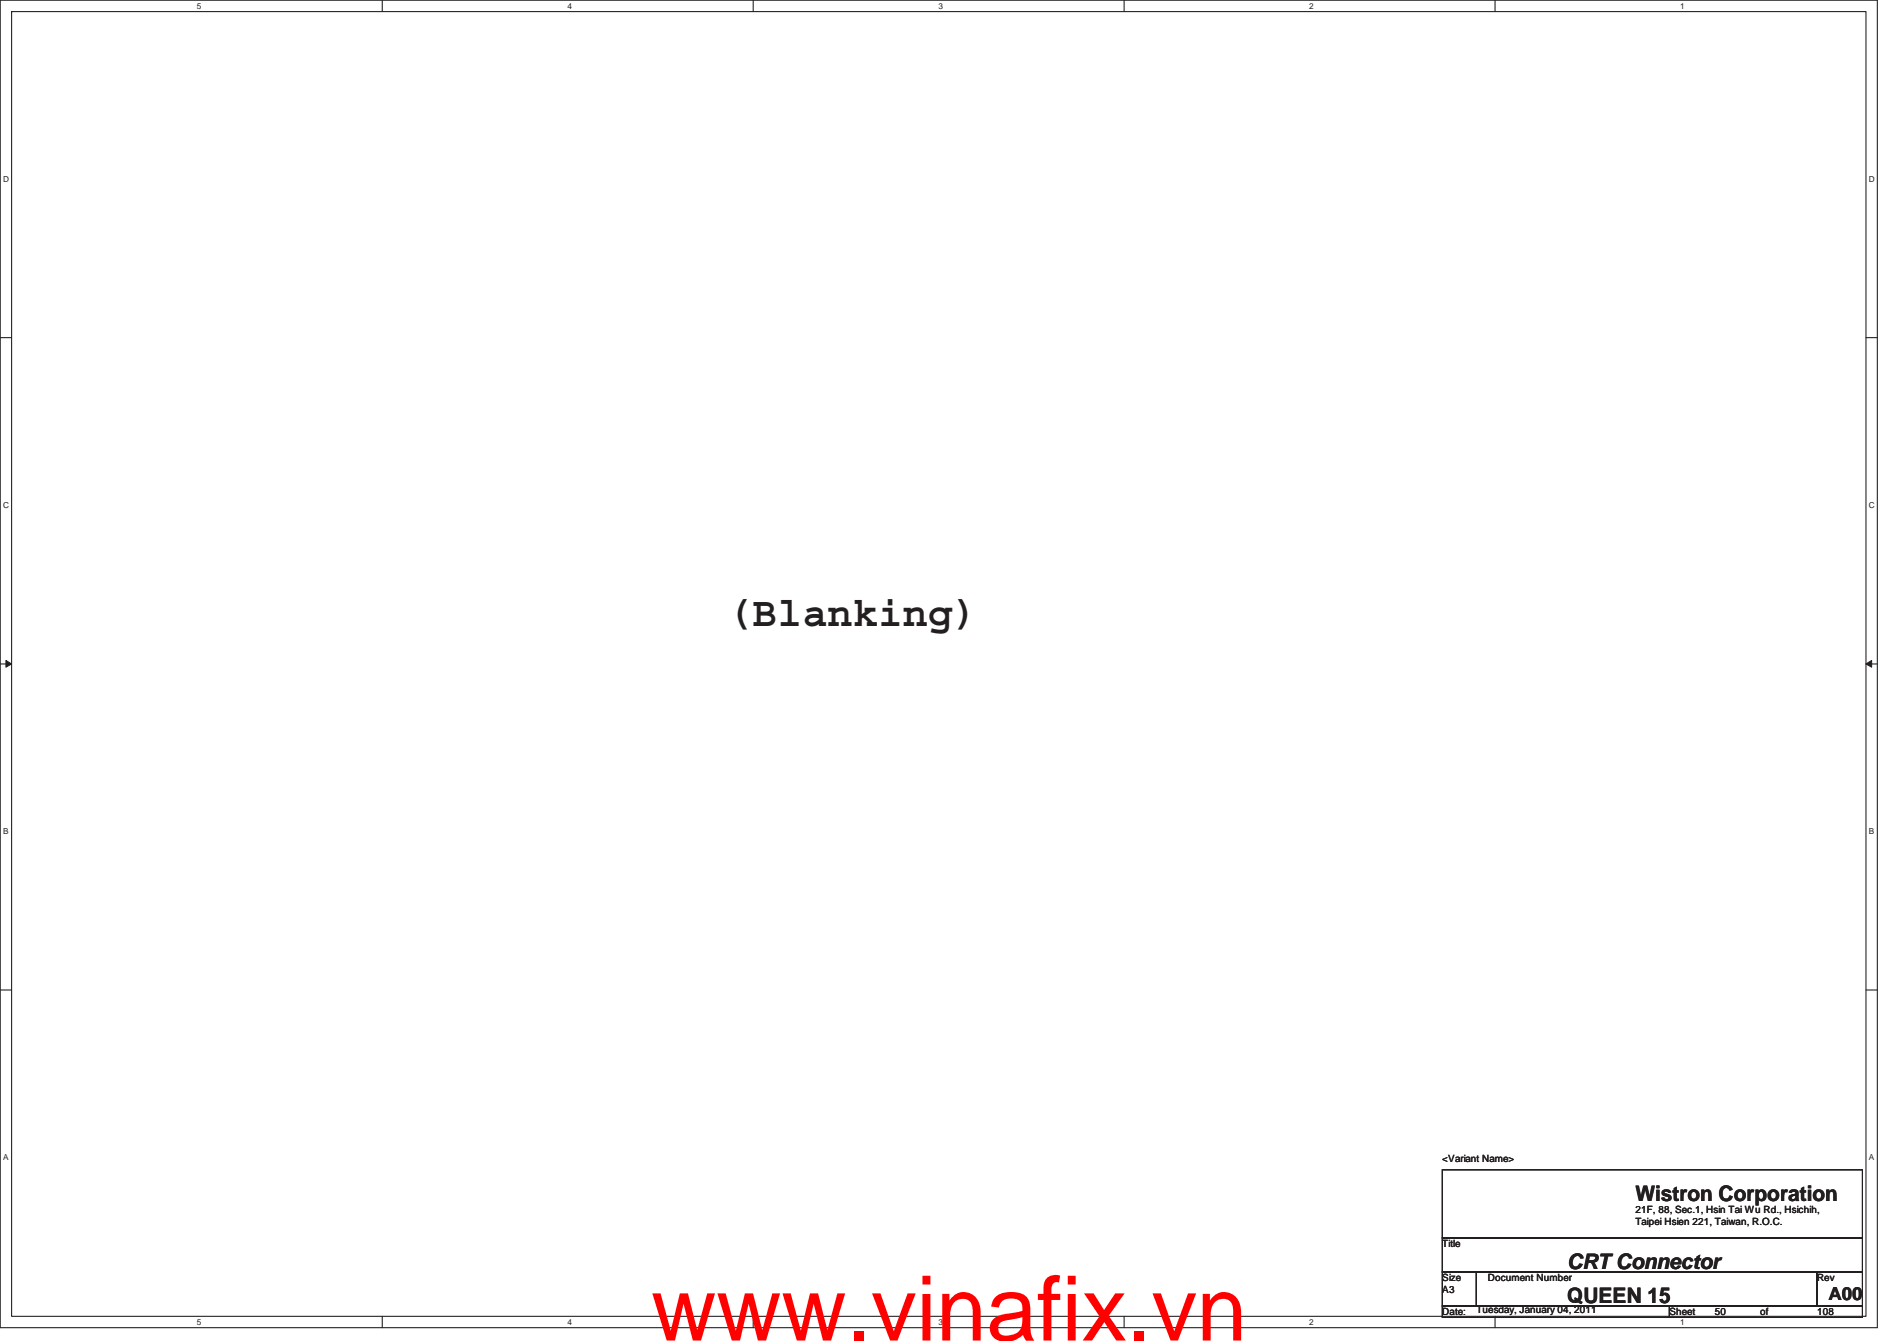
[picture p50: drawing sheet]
<svg xmlns="http://www.w3.org/2000/svg" width="297mm" height="210mm" viewBox="0 0 297 210" stroke-linecap="round" stroke-linejoin="round" font-family="sans-serif">
<defs><g id="words">
<text font-size="14.1" fill="#f00" x="102" y="209.9">www.vinafix.vn</text>
<text font-size="6.6" fill="#231f20" x="113.8" y="98">(Blanking)</text>
<g font-size="3.3" fill="#231f20">
<text x="256.1" y="188.1">Wistron Corporation</text>
<text x="245.4" y="198.7">CRT Connector</text>
<text x="245.4" y="204.1">QUEEN 15</text>
</g>
<text font-size="2.8" fill="#231f20" x="286.3" y="203.6">A00</text>
<g font-size="1.6" fill="#231f20">
<text x="225.8" y="181.9">&lt;Variant Name&gt;</text>
<text x="256.1" y="189.9">21F, 88, Sec.1, Hsin Tai Wu Rd., Hsichih,</text>
<text x="256.1" y="191.8">Taipei Hsien 221, Taiwan, R.O.C.</text>
<text x="225.8" y="195.3">Title</text>
<text x="225.8" y="200.6">Size</text>
<text x="225.8" y="202.4">A3</text>
<text x="233" y="200.6">Document Number</text>
<text x="284.5" y="200.6">Rev</text>
<text x="225.8" y="205.9">Date:</text>
<text x="231.2" y="205.6">Tuesday, January 04, 2011</text>
<text x="261.4" y="205.9">Sheet</text>
<text x="268.5" y="205.9">50</text>
<text x="275.6" y="205.9">of</text>
<text x="284.5" y="205.9">108</text>
</g>
<g font-size="1.3" fill="#231f20">
<text x="30.8" y="1.4">5</text>
<text x="88.9" y="1.4">4</text>
<text x="146.9" y="1.4">3</text>
<text x="205" y="1.4">2</text>
<text x="263.1" y="1.4">1</text>
<text x=".5" y="28.5">D</text>
<text x="292.6" y="28.5">D</text>
<text x=".5" y="79.5">C</text>
<text x="292.6" y="79.5">C</text>
<text x=".5" y="130.6">B</text>
<text x="292.6" y="130.6">B</text>
<text x=".5" y="181.7">A</text>
<text x="292.6" y="181.7">A</text>
<text x="30.8" y="207.4">5</text>
<text x="88.9" y="207.4">4</text>
<text x="146.9" y="207.4">3</text>
<text x="205" y="207.4">2</text>
<text x="263.1" y="207.4">1</text>
</g>
</g></defs>
<path d="M0 0h294v207.9h-294zM1.8 1.8h290.4v204.3h-290.4z" fill="none" stroke="#231f20" stroke-width=".17"/>
<g fill="#fff">
<path d="M30.8 .2h.7v1.4h-.7z"/>
<path d="M30.8 206.3h.7v1.4h-.7z"/>
</g>
<path d="M59.9 0v1.8M59.9 206.1v1.8" fill="none" stroke="#231f20" stroke-width=".17"/>
<g fill="#fff">
<path d="M88.9 .2h.6v1.4h-.6z"/>
<path d="M88.9 206.3h.6v1.4h-.6z"/>
</g>
<path d="M117.9 0v1.8M117.9 206.1v1.8" fill="none" stroke="#231f20" stroke-width=".17"/>
<g fill="#fff">
<path d="M146.9 .2h.7v1.4h-.7z"/>
<path d="M146.9 206.3h.7v1.4h-.7z"/>
</g>
<path d="M176 0v1.8M176 206.1v1.8" fill="none" stroke="#231f20" stroke-width=".17"/>
<g fill="#fff">
<path d="M205 .2h.7v1.4h-.7z"/>
<path d="M205 206.3h.7v1.4h-.7z"/>
</g>
<path d="M234.1 0v1.8M234.1 206.1v1.8" fill="none" stroke="#231f20" stroke-width=".17"/>
<g fill="#fff">
<path d="M263.1 .2h.7v1.4h-.7z"/>
<path d="M263.1 206.3h.7v1.4h-.7z"/>
<path d="M.5 27.3h.9v1.4h-.9z"/>
<path d="M292.6 27.3h.9v1.4h-.9z"/>
<path d="M.5 78.4h.9v1.4h-.9z"/>
<path d="M292.6 78.4h.9v1.4h-.9z"/>
</g>
<path d="M0 52.9h1.8M292.2 52.9h1.8" fill="none" stroke="#231f20" stroke-width=".17"/>
<g fill="#fff">
<path d="M.5 129.5h.8v1.4h-.8z"/>
<path d="M292.6 129.5h.9v1.4h-.9z"/>
</g>
<path d="M0 104h1.8M292.2 104h1.8" fill="none" stroke="#231f20" stroke-width=".17"/>
<path d="M.9 103.4l.9 .6-.9 .5z" fill="#231f20"/>
<path d="M.9 103.4l.9 .6-.9 .5z" fill="none" stroke="#231f20" stroke-width=".16"/>
<path d="M292.2 104l.9-.6v1.1z" fill="#231f20"/>
<path d="M292.2 104l.9-.6v1.1z" fill="none" stroke="#231f20" stroke-width=".16"/>
<g fill="#fff">
<path d="M.5 180.5h.8v1.4h-.8z"/>
<path d="M292.6 180.5h.9v1.4h-.9z"/>
</g>
<path d="M0 155h1.8M292.2 155h1.8M225.8 183.2h65.8v10.6h-65.8zM225.8 193.8h65.8v5.4h-65.8zM225.8 199.2h5.4v5.3h-5.4zM231.2 199.2h53.3v5.3h-53.3zM284.5 199.2h7.1v5.3h-7.1zM225.8 204.5h35.6v1.8h-35.6zM261.4 204.5h30.2v1.8h-30.2z" fill="none" stroke="#231f20" stroke-width=".17"/>
<use href="#words"/>
</svg>
